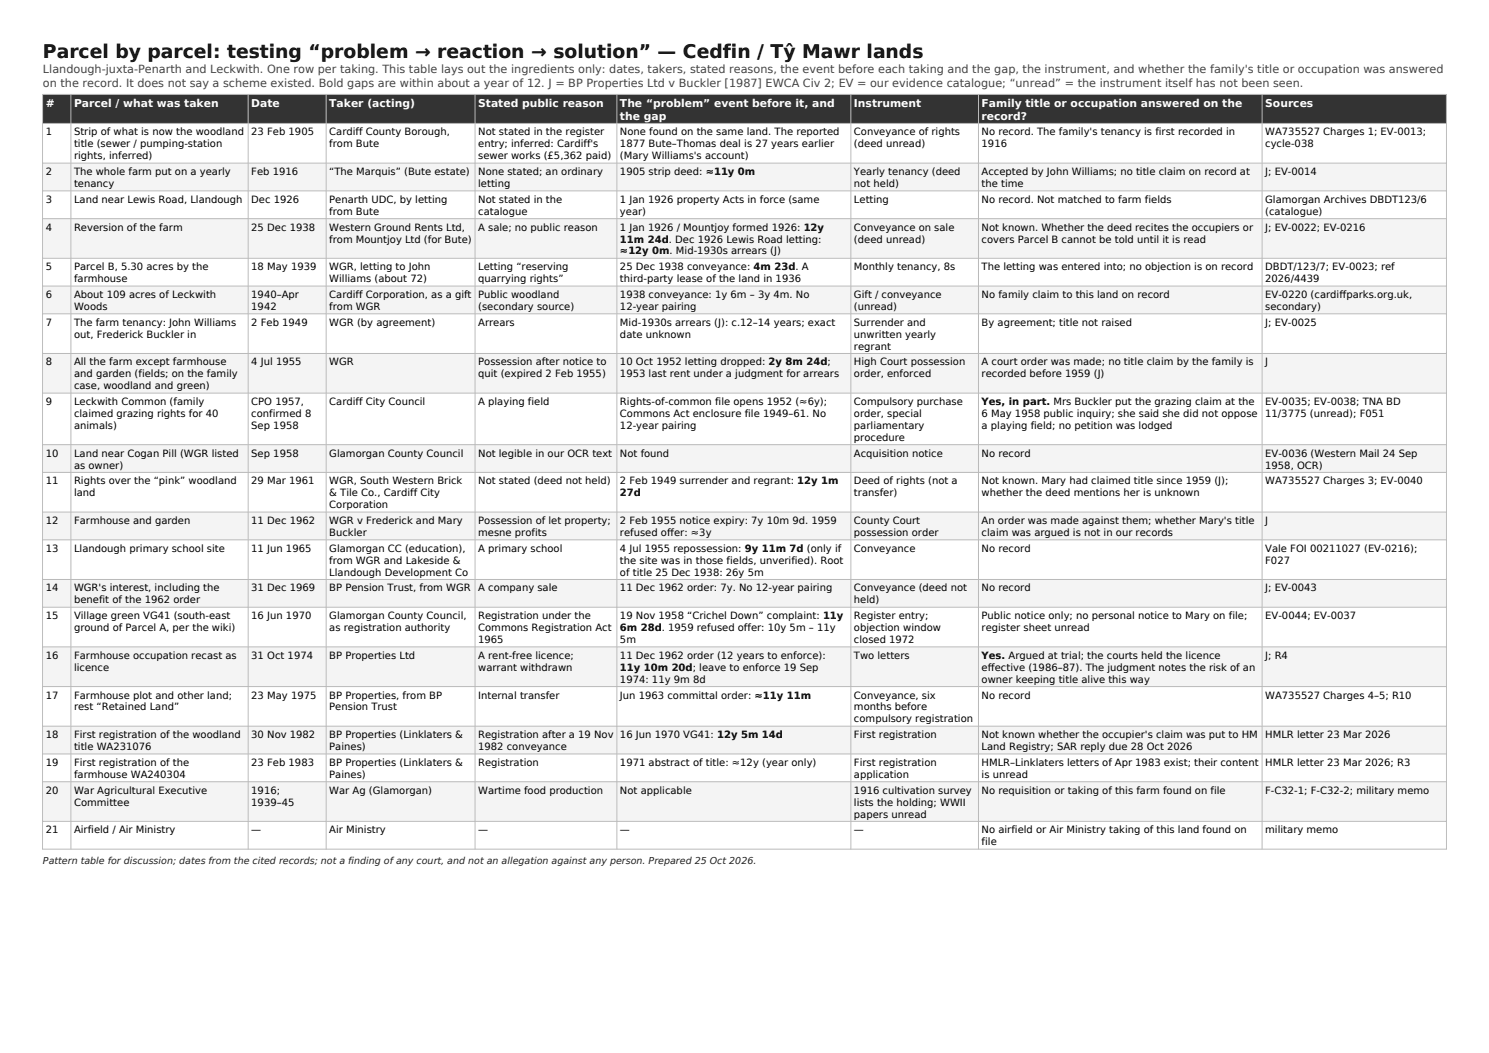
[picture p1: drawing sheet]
<svg xmlns="http://www.w3.org/2000/svg" width="420mm" height="297mm" viewBox="0 0 420 297" stroke-linecap="round" stroke-linejoin="round" font-family="sans-serif">
<defs><g id="words">
<text font-size="5.3" x="12.1" y="16.4">Parcel by parcel: testing “problem → reaction → solution” — Cedfin / Tŷ Mawr lands</text>
<g font-size="3.2" fill="#444">
<text x="12.1" y="20.6">Llandough-juxta-Penarth and Leckwith. One row per taking. This table lays out the ingredients only: dates, takers, stated reasons, the event before each taking and the gap, the instrument, and whether the family's title or occupation was answered</text>
<text x="12.1" y="24.5">on the record. It does not say a scheme existed. Bold gaps are within about a year of 12. J = BP Properties Ltd v Buckler [1987] EWCA Civ 2; EV = our evidence catalogue; “unread” = the instrument itself has not been seen.</text>
</g>
<g font-size="3" fill="#fff">
<text x="12.9" y="30.2">#</text>
<text x="20.9" y="30.2">Parcel / what was taken</text>
<text x="70.9" y="30.2">Date</text>
<text x="92.9" y="30.2">Taker (acting)</text>
<text x="134.9" y="30.2">Stated public reason</text>
<text x="174.9" y="30.2">The “problem” event before it, and</text>
<text x="174.9" y="33.8">the gap</text>
<text x="240.9" y="30.2">Instrument</text>
<text x="276.9" y="30.2">Family title or occupation answered on the</text>
<text x="276.9" y="33.8">record?</text>
<text x="356.9" y="30.2">Sources</text>
</g>
<g font-size="2.8">
<text x="12.9" y="38.2">1</text>
<text x="20.9" y="38.2">Strip of what is now the woodland</text>
<text x="20.9" y="41.6">title (sewer / pumping-station</text>
<text x="70.9" y="38.2">23 Feb 1905</text>
<text x="92.9" y="38.2">Cardiff County Borough,</text>
<text x="92.9" y="41.6">from Bute</text>
<text x="134.9" y="38.2">Not stated in the register</text>
<text x="134.9" y="41.6">entry; inferred: Cardiff's</text>
<text x="174.9" y="38.2">None found on the same land. The reported</text>
<text x="174.9" y="41.6">1877 Bute–Thomas deal is 27 years earlier</text>
<text x="240.9" y="38.2">Conveyance of rights</text>
<text x="240.9" y="41.6">(deed unread)</text>
<text x="276.9" y="38.2">No record. The family's tenancy is first recorded in</text>
<text x="276.9" y="41.6">1916</text>
<text x="356.9" y="38.2">WA735527 Charges 1; EV-0013;</text>
<text x="356.9" y="41.6">cycle-038</text>
<text x="20.9" y="44.9">rights, inferred)</text>
<text x="134.9" y="44.9">sewer works (£5,362 paid)</text>
<text x="174.9" y="44.9">(Mary Williams's account)</text>
<text x="12.9" y="49.4">2</text>
<text x="20.9" y="49.4">The whole farm put on a yearly</text>
<text x="20.9" y="52.7">tenancy</text>
<text x="70.9" y="49.4">Feb 1916</text>
<text x="92.9" y="49.4">“The Marquis” (Bute estate)</text>
<text x="134.9" y="49.4">None stated; an ordinary</text>
<text x="134.9" y="52.7">letting</text>
<text x="174.9" y="49.4">1905 strip deed: ≈11y 0m</text>
<text x="240.9" y="49.4">Yearly tenancy (deed</text>
<text x="240.9" y="52.7">not held)</text>
<text x="276.9" y="49.4">Accepted by John Williams; no title claim on record at</text>
<text x="276.9" y="52.7">the time</text>
<text x="356.9" y="49.4">J; EV-0014</text>
<text x="12.9" y="57.2">3</text>
<text x="20.9" y="57.2">Land near Lewis Road, Llandough</text>
<text x="70.9" y="57.2">Dec 1926</text>
<text x="92.9" y="57.2">Penarth UDC, by letting</text>
<text x="134.9" y="57.2">Not stated in the</text>
<text x="174.9" y="57.2">1 Jan 1926 property Acts in force (same</text>
<text x="240.9" y="57.2">Letting</text>
<text x="276.9" y="57.2">No record. Not matched to farm fields</text>
<text x="356.9" y="57.2">Glamorgan Archives DBDT123/6</text>
<text x="12.9" y="65.1">4</text>
<text x="20.9" y="65.1">Reversion of the farm</text>
<text x="70.9" y="65.1">25 Dec 1938</text>
<text x="92.9" y="60.6">from Bute</text>
<text x="92.9" y="65.1">Western Ground Rents Ltd,</text>
<text x="134.9" y="60.6">catalogue</text>
<text x="134.9" y="65.1">A sale; no public reason</text>
<text x="174.9" y="60.6">year)</text>
<text x="174.9" y="65.1">1 Jan 1926 / Mountjoy formed 1926: 12y</text>
<text x="240.9" y="65.1">Conveyance on sale</text>
<text x="276.9" y="65.1">Not known. Whether the deed recites the occupiers or</text>
<text x="356.9" y="60.6">(catalogue)</text>
<text x="356.9" y="65.1">J; EV-0022; EV-0216</text>
<text x="92.9" y="68.4">from Mountjoy Ltd (for Bute)</text>
<text x="174.9" y="68.4">11m 24d. Dec 1926 Lewis Road letting:</text>
<text x="174.9" y="71.8">≈12y 0m. Mid-1930s arrears (J)</text>
<text x="240.9" y="68.4">(deed unread)</text>
<text x="276.9" y="68.4">covers Parcel B cannot be told until it is read</text>
<text x="12.9" y="76.2">5</text>
<text x="20.9" y="76.2">Parcel B, 5.30 acres by the</text>
<text x="70.9" y="76.2">18 May 1939</text>
<text x="92.9" y="76.2">WGR, letting to John</text>
<text x="134.9" y="76.2">Letting “reserving</text>
<text x="174.9" y="76.2">25 Dec 1938 conveyance: 4m 23d. A</text>
<text x="240.9" y="76.2">Monthly tenancy, 8s</text>
<text x="276.9" y="76.2">The letting was entered into; no objection is on record</text>
<text x="356.9" y="76.2">DBDT/123/7; EV-0023; ref</text>
<text x="20.9" y="79.6">farmhouse</text>
<text x="92.9" y="79.6">Williams (about 72)</text>
<text x="134.9" y="79.6">quarrying rights”</text>
<text x="174.9" y="79.6">third-party lease of the land in 1936</text>
<text x="356.9" y="79.6">2026/4439</text>
<text x="12.9" y="84.1">6</text>
<text x="20.9" y="84.1">About 109 acres of Leckwith</text>
<text x="20.9" y="87.4">Woods</text>
<text x="70.9" y="84.1">1940–Apr</text>
<text x="70.9" y="87.4">1942</text>
<text x="92.9" y="84.1">Cardiff Corporation, as a gift</text>
<text x="92.9" y="87.4">from WGR</text>
<text x="134.9" y="84.1">Public woodland</text>
<text x="134.9" y="87.4">(secondary source)</text>
<text x="174.9" y="84.1">1938 conveyance: 1y 6m – 3y 4m. No</text>
<text x="174.9" y="87.4">12-year pairing</text>
<text x="240.9" y="84.1">Gift / conveyance</text>
<text x="240.9" y="87.4">(unread)</text>
<text x="276.9" y="84.1">No family claim to this land on record</text>
<text x="356.9" y="84.1">EV-0220 (cardiffparks.org.uk,</text>
<text x="356.9" y="87.4">secondary)</text>
<text x="12.9" y="91.9">7</text>
<text x="20.9" y="91.9">The farm tenancy: John Williams</text>
<text x="20.9" y="95.3">out, Frederick Buckler in</text>
<text x="70.9" y="91.9">2 Feb 1949</text>
<text x="92.9" y="91.9">WGR (by agreement)</text>
<text x="134.9" y="91.9">Arrears</text>
<text x="174.9" y="91.9">Mid-1930s arrears (J): c.12–14 years; exact</text>
<text x="174.9" y="95.3">date unknown</text>
<text x="240.9" y="91.9">Surrender and</text>
<text x="240.9" y="95.3">unwritten yearly</text>
<text x="276.9" y="91.9">By agreement; title not raised</text>
<text x="356.9" y="91.9">J; EV-0025</text>
<text x="240.9" y="98.6">regrant</text>
<text x="12.9" y="103.1">8</text>
<text x="20.9" y="103.1">All the farm except farmhouse</text>
<text x="20.9" y="106.4">and garden (fields; on the family</text>
<text x="70.9" y="103.1">4 Jul 1955</text>
<text x="92.9" y="103.1">WGR</text>
<text x="134.9" y="103.1">Possession after notice to</text>
<text x="134.9" y="106.4">quit (expired 2 Feb 1955)</text>
<text x="174.9" y="103.1">10 Oct 1952 letting dropped: 2y 8m 24d;</text>
<text x="174.9" y="106.4">1953 last rent under a judgment for arrears</text>
<text x="240.9" y="103.1">High Court possession</text>
<text x="240.9" y="106.4">order, enforced</text>
<text x="276.9" y="103.1">A court order was made; no title claim by the family is</text>
<text x="276.9" y="106.4">recorded before 1959 (J)</text>
<text x="356.9" y="103.1">J</text>
<text x="20.9" y="109.8">case, woodland and green)</text>
<text x="12.9" y="114.3">9</text>
<text x="20.9" y="114.3">Leckwith Common (family</text>
<text x="20.9" y="117.6">claimed grazing rights for 40</text>
<text x="70.9" y="114.3">CPO 1957,</text>
<text x="70.9" y="117.6">confirmed 8</text>
<text x="92.9" y="114.3">Cardiff City Council</text>
<text x="134.9" y="114.3">A playing field</text>
<text x="174.9" y="114.3">Rights-of-common file opens 1952 (≈6y);</text>
<text x="174.9" y="117.6">Commons Act enclosure file 1949–61. No</text>
<text x="240.9" y="114.3">Compulsory purchase</text>
<text x="240.9" y="117.6">order, special</text>
<text x="276.9" y="114.3">Yes, in part. Mrs Buckler put the grazing claim at the</text>
<text x="276.9" y="117.6">6 May 1958 public inquiry; she said she did not oppose</text>
<text x="356.9" y="114.3">EV-0035; EV-0038; TNA BD</text>
<text x="356.9" y="117.6">11/3775 (unread); F051</text>
<text x="20.9" y="121">animals)</text>
<text x="70.9" y="121">Sep 1958</text>
<text x="174.9" y="121">12-year pairing</text>
<text x="240.9" y="121">parliamentary</text>
<text x="240.9" y="124.3">procedure</text>
<text x="276.9" y="121">a playing field; no petition was lodged</text>
<text x="12.9" y="128.8">10</text>
<text x="20.9" y="128.8">Land near Cogan Pill (WGR listed</text>
<text x="70.9" y="128.8">Sep 1958</text>
<text x="92.9" y="128.8">Glamorgan County Council</text>
<text x="134.9" y="128.8">Not legible in our OCR text</text>
<text x="174.9" y="128.8">Not found</text>
<text x="240.9" y="128.8">Acquisition notice</text>
<text x="276.9" y="128.8">No record</text>
<text x="356.9" y="128.8">EV-0036 (Western Mail 24 Sep</text>
<text x="12.9" y="136.6">11</text>
<text x="20.9" y="132.2">as owner)</text>
<text x="20.9" y="136.6">Rights over the “pink” woodland</text>
<text x="70.9" y="136.6">29 Mar 1961</text>
<text x="92.9" y="136.6">WGR, South Western Brick</text>
<text x="134.9" y="136.6">Not stated (deed not held)</text>
<text x="174.9" y="136.6">2 Feb 1949 surrender and regrant: 12y 1m</text>
<text x="240.9" y="136.6">Deed of rights (not a</text>
<text x="276.9" y="136.6">Not known. Mary had claimed title since 1959 (J);</text>
<text x="356.9" y="132.2">1958, OCR)</text>
<text x="356.9" y="136.6">WA735527 Charges 3; EV-0040</text>
<text x="20.9" y="140">land</text>
<text x="92.9" y="140">&amp; Tile Co., Cardiff City</text>
<text x="92.9" y="143.3">Corporation</text>
<text x="174.9" y="140">27d</text>
<text x="240.9" y="140">transfer)</text>
<text x="276.9" y="140">whether the deed mentions her is unknown</text>
<text x="12.9" y="147.8">12</text>
<text x="20.9" y="147.8">Farmhouse and garden</text>
<text x="70.9" y="147.8">11 Dec 1962</text>
<text x="92.9" y="147.8">WGR v Frederick and Mary</text>
<text x="134.9" y="147.8">Possession of let property;</text>
<text x="174.9" y="147.8">2 Feb 1955 notice expiry: 7y 10m 9d. 1959</text>
<text x="240.9" y="147.8">County Court</text>
<text x="276.9" y="147.8">An order was made against them; whether Mary's title</text>
<text x="356.9" y="147.8">J</text>
<text x="12.9" y="155.6">13</text>
<text x="20.9" y="155.6">Llandough primary school site</text>
<text x="70.9" y="155.6">11 Jun 1965</text>
<text x="92.9" y="151.2">Buckler</text>
<text x="92.9" y="155.6">Glamorgan CC (education),</text>
<text x="134.9" y="151.2">mesne profits</text>
<text x="134.9" y="155.6">A primary school</text>
<text x="174.9" y="151.2">refused offer: ≈3y</text>
<text x="174.9" y="155.6">4 Jul 1955 repossession: 9y 11m 7d (only if</text>
<text x="240.9" y="151.2">possession order</text>
<text x="240.9" y="155.6">Conveyance</text>
<text x="276.9" y="151.2">claim was argued is not in our records</text>
<text x="276.9" y="155.6">No record</text>
<text x="356.9" y="155.6">Vale FOI 00211027 (EV-0216);</text>
<text x="92.9" y="159">from WGR and Lakeside &amp;</text>
<text x="174.9" y="159">the site was in those fields, unverified). Root</text>
<text x="356.9" y="159">F027</text>
<text x="12.9" y="166.8">14</text>
<text x="20.9" y="166.8">WGR's interest, including the</text>
<text x="70.9" y="166.8">31 Dec 1969</text>
<text x="92.9" y="162.4">Llandough Development Co</text>
<text x="92.9" y="166.8">BP Pension Trust, from WGR</text>
<text x="134.9" y="166.8">A company sale</text>
<text x="174.9" y="162.4">of title 25 Dec 1938: 26y 5m</text>
<text x="174.9" y="166.8">11 Dec 1962 order: 7y. No 12-year pairing</text>
<text x="240.9" y="166.8">Conveyance (deed not</text>
<text x="276.9" y="166.8">No record</text>
<text x="356.9" y="166.8">J; EV-0043</text>
<text x="20.9" y="170.2">benefit of the 1962 order</text>
<text x="240.9" y="170.2">held)</text>
<text x="12.9" y="174.7">15</text>
<text x="20.9" y="174.7">Village green VG41 (south-east</text>
<text x="20.9" y="178">ground of Parcel A, per the wiki)</text>
<text x="70.9" y="174.7">16 Jun 1970</text>
<text x="92.9" y="174.7">Glamorgan County Council,</text>
<text x="92.9" y="178">as registration authority</text>
<text x="134.9" y="174.7">Registration under the</text>
<text x="134.9" y="178">Commons Registration Act</text>
<text x="174.9" y="174.7">19 Nov 1958 “Crichel Down” complaint: 11y</text>
<text x="174.9" y="178">6m 28d. 1959 refused offer: 10y 5m – 11y</text>
<text x="240.9" y="174.7">Register entry;</text>
<text x="240.9" y="178">objection window</text>
<text x="276.9" y="174.7">Public notice only; no personal notice to Mary on file;</text>
<text x="276.9" y="178">register sheet unread</text>
<text x="356.9" y="174.7">EV-0044; EV-0037</text>
<text x="12.9" y="185.8">16</text>
<text x="20.9" y="185.8">Farmhouse occupation recast as</text>
<text x="70.9" y="185.8">31 Oct 1974</text>
<text x="92.9" y="185.8">BP Properties Ltd</text>
<text x="134.9" y="181.4">1965</text>
<text x="134.9" y="185.8">A rent-free licence;</text>
<text x="174.9" y="181.4">5m</text>
<text x="174.9" y="185.8">11 Dec 1962 order (12 years to enforce):</text>
<text x="240.9" y="181.4">closed 1972</text>
<text x="240.9" y="185.8">Two letters</text>
<text x="276.9" y="185.8">Yes. Argued at trial; the courts held the licence</text>
<text x="356.9" y="185.8">J; R4</text>
<text x="20.9" y="189.2">licence</text>
<text x="134.9" y="189.2">warrant withdrawn</text>
<text x="174.9" y="189.2">11y 10m 20d; leave to enforce 19 Sep</text>
<text x="276.9" y="189.2">effective (1986–87). The judgment notes the risk of an</text>
<text x="12.9" y="197">17</text>
<text x="20.9" y="197">Farmhouse plot and other land;</text>
<text x="70.9" y="197">23 May 1975</text>
<text x="92.9" y="197">BP Properties, from BP</text>
<text x="134.9" y="197">Internal transfer</text>
<text x="174.9" y="192.6">1974: 11y 9m 8d</text>
<text x="174.9" y="197">Jun 1963 committal order: ≈11y 11m</text>
<text x="240.9" y="197">Conveyance, six</text>
<text x="276.9" y="192.6">owner keeping title alive this way</text>
<text x="276.9" y="197">No record</text>
<text x="356.9" y="197">WA735527 Charges 4–5; R10</text>
<text x="20.9" y="200.4">rest “Retained Land”</text>
<text x="92.9" y="200.4">Pension Trust</text>
<text x="240.9" y="200.4">months before</text>
<text x="240.9" y="203.7">compulsory registration</text>
<text x="12.9" y="208.2">18</text>
<text x="20.9" y="208.2">First registration of the woodland</text>
<text x="70.9" y="208.2">30 Nov 1982</text>
<text x="92.9" y="208.2">BP Properties (Linklaters &amp;</text>
<text x="134.9" y="208.2">Registration after a 19 Nov</text>
<text x="174.9" y="208.2">16 Jun 1970 VG41: 12y 5m 14d</text>
<text x="240.9" y="208.2">First registration</text>
<text x="276.9" y="208.2">Not known whether the occupier's claim was put to HM</text>
<text x="356.9" y="208.2">HMLR letter 23 Mar 2026</text>
<text x="20.9" y="211.6">title WA231076</text>
<text x="92.9" y="211.6">Paines)</text>
<text x="134.9" y="211.6">1982 conveyance</text>
<text x="276.9" y="211.6">Land Registry; SAR reply due 28 Oct 2026</text>
<text x="12.9" y="216">19</text>
<text x="20.9" y="216">First registration of the</text>
<text x="20.9" y="219.4">farmhouse WA240304</text>
<text x="70.9" y="216">23 Feb 1983</text>
<text x="92.9" y="216">BP Properties (Linklaters &amp;</text>
<text x="92.9" y="219.4">Paines)</text>
<text x="134.9" y="216">Registration</text>
<text x="174.9" y="216">1971 abstract of title: ≈12y (year only)</text>
<text x="240.9" y="216">First registration</text>
<text x="240.9" y="219.4">application</text>
<text x="276.9" y="216">HMLR–Linklaters letters of Apr 1983 exist; their content</text>
<text x="276.9" y="219.4">is unread</text>
<text x="356.9" y="216">HMLR letter 23 Mar 2026; R3</text>
<text x="12.9" y="223.9">20</text>
<text x="20.9" y="223.9">War Agricultural Executive</text>
<text x="20.9" y="227.2">Committee</text>
<text x="70.9" y="223.9">1916;</text>
<text x="70.9" y="227.2">1939–45</text>
<text x="92.9" y="223.9">War Ag (Glamorgan)</text>
<text x="134.9" y="223.9">Wartime food production</text>
<text x="174.9" y="223.9">Not applicable</text>
<text x="240.9" y="223.9">1916 cultivation survey</text>
<text x="240.9" y="227.2">lists the holding; WWII</text>
<text x="276.9" y="223.9">No requisition or taking of this farm found on file</text>
<text x="356.9" y="223.9">F-C32-1; F-C32-2; military memo</text>
<text x="240.9" y="230.6">papers unread</text>
<text x="12.9" y="235.1">21</text>
<text x="20.9" y="235.1">Airfield / Air Ministry</text>
<text x="70.9" y="235.1">—</text>
<text x="92.9" y="235.1">Air Ministry</text>
<text x="134.9" y="235.1">—</text>
<text x="174.9" y="235.1">—</text>
<text x="240.9" y="235.1">—</text>
<text x="276.9" y="235.1">No airfield or Air Ministry taking of this land found on</text>
<text x="276.9" y="238.4">file</text>
<text x="356.9" y="235.1">military memo</text>
</g>
<text font-size="2.7" fill="#222" x="12.1" y="243.6">Pattern table for discussion; dates from the cited records; not a finding of any court, and not an allegation against any person. Prepared 25 Oct 2026.</text>
</g></defs>
<path d="M12 26.6h396v8.2h-396z" fill-rule="evenodd" fill="#333"/>
<g fill="#f4f4f4">
<path d="M12 46h396v7.8h-396z" fill-rule="evenodd"/>
<path d="M12 61.7h396v11.2h-396z" fill-rule="evenodd"/>
<path d="M12 80.7h396v7.8h-396z" fill-rule="evenodd"/>
<path d="M12 99.7h396v11.2h-396z" fill-rule="evenodd"/>
<path d="M12 125.4h396v7.8h-396z" fill-rule="evenodd"/>
<path d="M12 144.4h396v7.9h-396z" fill-rule="evenodd"/>
<path d="M12 163.4h396v7.9h-396z" fill-rule="evenodd"/>
<path d="M12 182.5h396v11.1h-396z" fill-rule="evenodd"/>
<path d="M12 204.8h396v7.9h-396z" fill-rule="evenodd"/>
<path d="M12 220.5h396v11.2h-396z" fill-rule="evenodd"/>
</g>
<g fill="none" stroke="#bbb" stroke-width=".28">
<path d="M12 26.6h396v212.9h-396zM12 34.8h396M20 26.6v212.9M70 26.6v212.9M92 26.6v212.9M134 26.6v212.9M174 26.6v212.9M240 26.6v212.9M276 26.6v212.9M356 26.6v212.9M12 46h396M12 53.8h396"/>
<path d="M12 61.7h396M12 72.9h396M12 80.7h396M12 88.5h396M12 99.7h396M12 110.9h396M12 125.4h396M12 133.2h396M12 144.4h396M12 152.3h396M12 163.4h396M12 171.3h396"/>
<path d="M12 182.5h396M12 193.6h396M12 204.8h396M12 212.7h396M12 220.5h396M12 231.7h396"/>
</g>
<use href="#words"/>
</svg>
